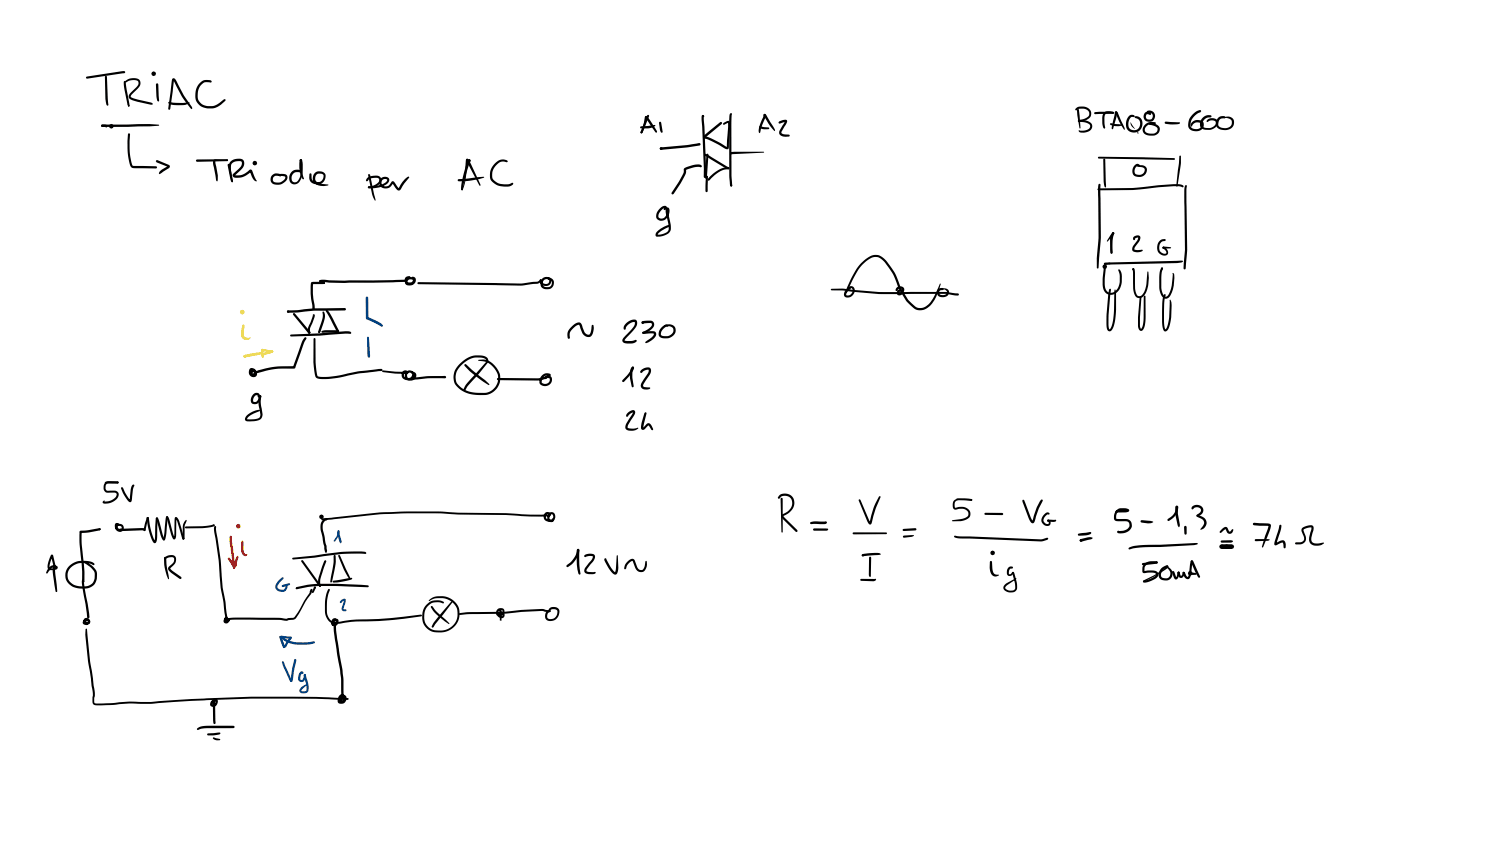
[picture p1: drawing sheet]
<svg xmlns="http://www.w3.org/2000/svg" width="449mm" height="254mm" viewBox="0 0 449 254" stroke-linecap="round" stroke-linejoin="round" font-family="sans-serif">
<g fill="#000">
<path d="M25.9 23.1l10.7-1.8h.6l.4 .3-.4 .4-11.1 1.6-.2-.1zM30.4 37.5l14.4-.3 3 .3-3 .4-14.1 .2-.3-.1zM30.4 37.5l1.2-.1a.42 .42 0 0 1 .5 .1 .42 .42 0 0 1-.1 .6l-.2 .2-.1-.6v.3l-1 .1-.3-.1zM31.6 22.8l.2-.1 .3 .3 .4 8.4-.3 .3-.3-.5-.3-1.6zM37.6 24.3l.5-.4a2.94 2.94 0 0 1 3.9 .3 2.19 2.19 0 0 1-1 2.7l-1.5 1.5-.2 .7 2 .8 4.1 .9 .5 .4-.7 .2-5.9-1.5a1.09 1.09 0 0 1-.7-.9 1.09 1.09 0 0 1 .5-1.1l1.5-1.4a1.77 1.77 0 0 0 .9-1.9l-.1-.2a2.99 2.99 0 0 0-3 0l-.7 .4-.2-.2zM37.2 24.4l.2-.1 .3 .3 1.1 6.5 .1 .7-.3 .2-.4-.7-.9-4.6zM38.5 31.1l.3 .6-.2 .3-.2-.2zM38.6 31.5l.3 .3-.2 .2-.3-.2zM46.9 25.1l.2-.1 .4 .3 .2 4.9-.2 .3-.3-.3-.3-1.2zM51.8 23.6l.5-.1 .5 .6 2.3 4.4 2.4 3.5 .2 .5-.2 .2-3-3.9-2.5-4.7 .2-.1-1.1 8.7-.3 .2-.3-.1 1-8.6zM50.5 30.6l3.8 .3 2.5-.2v.3a9.8 9.8 0 0 1-5 .5l-1.1-.4zM59.9 24.9a2.98 2.98 0 0 1 3.4-.8l.1 .6h-.4a3.2 3.2 0 0 0-3.7 3.8 3.1 3.1 0 0 0 3.1 3.3l2-.1 2.8-1.9h.4v.5l-1.3 1.1a4.9 4.9 0 0 1-3.9 1.1 4 4 0 0 1-3.6-5.5l.4-1.1z"/>
<path d="M193.5 34.9l.3-.1 .3 .3-.9 3.4-.5 1.4-.3 .1-.3-.4 .9-2.1zM192.1 38l4.3-.5 .2 .1-.8 .6-1.5 .3h-2l-.2-.1zM192.2 39.5l.3-.1 .1 .5h-.4zM193.5 34.9a.67 .67 0 0 1 1 .5l2.4 3.7 .1 .6-.4-.1-3.1-4.2zM194.1 34.6l.3-.2 .3 .5-2 4.9-.3 .2-.2-.5zM197.8 36.6l.2-.1 .3 .3 .5 2.7-.3 .3-.5-.9zM210.6 34.6l.4-.1 .2 .5h-.6zM210.6 34.6l.2-.1 .4 .3 .6 15.8-.1 2.5-.3 .3-.3-.3-.7-17.2zM219 34.1l.3-.2 .3 .3-.2 2.8v15.8l.2 2.8-.3 .3-.3-.4-.3-2.7v-16.7zM227.8 37.9l2.7 .3 .3 .3-.3 .2a3.5 3.5 0 0 1-2.8-.6zM229.1 34.2h.5l.1 .3-.5 1.1-.3-.2zM229.1 34.2a.59 .59 0 0 1 .9 .5l2.4 4-.1 .6-1.9-2.3-1.3-2.3z"/>
<path d="M229 35.1l.3-.2 .3 .4-1.8 4.6a2.74 2.74 0 0 1 .2-2.8zM233.7 36.4l1.4-.4a.68 .68 0 0 1 1 .1 .68 .68 0 0 1-.2 1l-1.5 2.5a.6 .6 0 0 0 .7 .7l1.5 .1 .3 .3-.3 .3h-1.6a1.25 1.25 0 0 1-1.2-1.8l1.7-2.8 .2 .2-1.9 .5-.3-.4zM38.5 40l.4 .1 .1 .2-.1 4.1a9.9 9.9 0 0 0 .9 5.3l7 .2 .3 .3-.3 .3-6.6-.1a1.28 1.28 0 0 1-1.3-1.3l-.6-4zM46.8 48.1l.4-.1 3.4 1.4a.68 .68 0 0 1 .3 .8 .68 .68 0 0 1-.7 .5l-1.7 1.2a.39 .39 0 0 1-.4 .2 .39 .39 0 0 1-.4-.3l.7-.8 1.9-1.2 .1 .2-3.4-1.3-.3-.3zM58.9 47.9l9.2-.1 .3 .2-.3 .3-9 .2-.2-.1zM64.1 48l.5-.2h3.7l.1 .2-.3 .3h-3.5l.1 1.2a10.4 10.4 0 0 1 .6 4.6l-.2 .3-.3-.4-.9-4.8zM68.4 49.2l.2-.1 .4 .3 .9 4.8-.2 .4-.3-.1-.3-.7zM69.2 48.5a2.67 2.67 0 0 1 4-.1 2.87 2.87 0 0 1-1.6 3.2l-1.2 1.1 .4-.1a5.3 5.3 0 0 0 4.3-1.8l.6 .4 1.3 3-.1 .2-.7-.3-.4-.6-.8-2h.3a5.3 5.3 0 0 1-5.1 1.7l-.4-.4v-.5l1.4-1.3a2.28 2.28 0 0 0 1.3-2.4l-.1-.1a2.14 2.14 0 0 0-3.1 2l.6 3.9-.3 .3-.2-.2-.6-2.9a3 3 0 0 1 .4-3.1zM81.6 52.5a1.87 1.87 0 0 1 2.8 .1l-.3 .3-.4-.1a1.23 1.23 0 0 0-1.3 0 1.23 1.23 0 0 0-.5 1.3l.1 .3a2.36 2.36 0 0 0 2.1 .3l1.2-.9 .3-.7-.2-.2-1.9-.2v-.3l.2-.2a2.47 2.47 0 0 1 2.3 .3 1.45 1.45 0 0 1-.6 2.1 3.4 3.4 0 0 1-3.5 .6l-.3-.2a1.72 1.72 0 0 1 0-2.5zM90 47.8l.3-.1 .3 .3 .2 2.5a4.6 4.6 0 0 1-1.9 4.7h-1.1a2.37 2.37 0 0 1-.7-3.2 2.37 2.37 0 0 1 3.3-.8v.5l-.7-.1a1.69 1.69 0 0 0-2.1 .9 1.69 1.69 0 0 0 .6 2.2 1.19 1.19 0 0 0 1.3-.7l.5-1 .2-1.5zM90 47.9l.5-.1 .1 .4a9.2 9.2 0 0 0 .6 5.3l-.2 .3-.2-.1a7.8 7.8 0 0 1-.9-5.8zM92.9 52h.5l.1 1.3a1.79 1.79 0 0 0 2.2 1.3 1.79 1.79 0 0 0 1.2-2.3l-.5-.2a1.43 1.43 0 0 0-1.7 .6 1.43 1.43 0 0 0 .2 1.7v.1a4.7 4.7 0 0 0 3.5 .8l.1 .2a4.2 4.2 0 0 1-4-.5 2.06 2.06 0 0 1 0-3.2 2.06 2.06 0 0 1 3.2 .9 2.49 2.49 0 0 1-2.2 2.6 2.49 2.49 0 0 1-2.7-2z"/>
<path d="M110.2 53.3a3.1 3.1 0 0 1 4 0v.1a1.94 1.94 0 0 1-1.4 2.6l-1.3 .4h-1.1a.52 .52 0 0 1 .2-.6 .52 .52 0 0 1 .6 0 2.45 2.45 0 0 0 2.6-1.9l-.2-.4a3.1 3.1 0 0 0-2.9 .2l-.4 .5-.4 .1-.1-.3zM110.4 55.9h.2a7.2 7.2 0 0 0 5.3-1.4l.2-.7-.7-.1-.6 .2a1.23 1.23 0 0 0-.1 1.7 1.23 1.23 0 0 0 1.7 .2l1.1-1.3 .4-.2 1.7 2.2a9 9 0 0 1 2.9-3.6l.2 .3-1.4 1.8-1 1.7a.71 .71 0 0 1-1.3 .2l-1.3-1.9 .3-.1-.9 1.1a1.91 1.91 0 0 1-2.6 .2 1.91 1.91 0 0 1-.3-2.6 1.34 1.34 0 0 1 1.6-.7 1.34 1.34 0 0 1 .9 1.4 4.4 4.4 0 0 1-4 2.1l-2.1 .1-.3-.3zM110.5 52.2l.5 .2 1.7 7.6-.2 .2-.9-2zM137.4 53.8l6.1-.7h1.7l-1.6 .6-3.9 .6-2.1 .1-.2-.1zM139.9 47.7l.2-.1 .4 .4-.6 3.5a10.8 10.8 0 0 1-1.3 5.5l-.2-.2 .5-1 .4-1.8zM138.4 56.6h.3l.1 .4h-.4zM140.5 47.9l.2-.1 .4 .4-.3 .9-.3 .2-.3-.3zM139.9 47.7a.71 .71 0 0 1 .9 .7l3.3 6.9-.1 .5-4.2-7.6zM140.4 47.9h.6l.1 .4a38.2 38.2 0 0 0-2.2 8.4l-.3 .4-.3-.3a23 23 0 0 1 2.1-8.8zM148.6 48.9l1.5-1a2.34 2.34 0 0 1 2.2 .5l-.3 .3-.7-.2a3.8 3.8 0 0 0-3.6 3 2.64 2.64 0 0 0 2.1 3.6 4.6 4.6 0 0 0 3.3-.1l.8-.1a1.41 1.41 0 0 1-1.6 1.1 5.3 5.3 0 0 1-4.7-1.6 4.3 4.3 0 0 1 1-5.5zM198 44.3l8.1-.8 3.7-.6 .3 .4-.3 .3-3.7 .6-7.1 .7-1-.1zM205.2 50.5a9.1 9.1 0 0 1 4.8-1.1l.5 .4-.4 .4a5.4 5.4 0 0 0-3.9 .6l-.5 .2 .1-.2-.2 1.5-1.6 2.9-1.9 3h-.6v-.4l3.5-5.8z"/>
<path d="M211 41.1l.4-.2a21 21 0 0 1 6.5 3.1l.3 .1-.2 .2 .3-7.7 .2 .2-1.3 .6-.4-.2 .5-.5 1.2-.5 .4 .3 .1 .7-.4 6.6a.76 .76 0 0 1-.4 .9 .76 .76 0 0 1-.9-.2l-.8-.5a16 16 0 0 0-5.1-2.4l-.5-.1zM211.3 40.5l4.7-3.9 .5 .1v.5l-5.2 4.2a.49 .49 0 0 1-.3-.4 .49 .49 0 0 1 .3-.5zM211.1 40.8l.5 .2v.3l-.6-.1zM211.3 46.2h.4v.5l-.5-.1zM211.3 46.2l1.1 .2 6.2 3.8 .1 .5-1-.2-6.3-3.8h.2l-.4-.1zM211.1 40.9h.5v.4l-.3 .1-.3-.3zM211.8 52.9l.3-.2 .3 .3-.1 4.3-.4 .3-.3-.3zM212 46.2h.4l.1 .2-.5 6.9-.3 .3-.3-.3v-.6zM212.9 52.9l1-.8a7.1 7.1 0 0 1 4.5-1.9l.4 .3-.4 .3a6 6 0 0 0-4.1 1.8l-1.6 1.5h-.4v-.5zM218.1 50.4l.3-.3 .3 .4-.3 .3zM219.1 55.5l.3-.2 .2 .5h-.5zM219.1 45.8l.3-.2 .3 .4-.3 .3z"/>
<path d="M219.2 45.7h.5v.5l-.5-.1zM219.3 45.6h9.9l-9.8 .7-.3-.4zM197.9 62.5a1.27 1.27 0 0 1 2.1-.4l-.7 .9a.57 .57 0 0 1 0-.9l.1 .3a2.53 2.53 0 0 0-1.8 2.9l.8 .3a2.23 2.23 0 0 0 1.7-2.8h.3v1.1l.7 3.2a2.69 2.69 0 0 1-2.3 3.7l-1.7 .2a.84 .84 0 0 1-.5-.8 .84 .84 0 0 1 .5-.7l1.1-.9 1.9-1 .8-.1-.1 .5a8.5 8.5 0 0 0-3.5 2.2l-.1 .3-.1-.1a3.8 3.8 0 0 0 3.3-1.2l.1-1.8-.8-4.3a.65 .65 0 0 1 .6-.9 .65 .65 0 0 1 .5 1 2.48 2.48 0 0 1-.9 2.4 2.48 2.48 0 0 1-2.6 .3 2.23 2.23 0 0 1 .6-3.4zM86.3 93.1l8-.6 9.1-.1 .4 .3-.4 .4-9.3 .1-6.5 .6-1.4-.1zM86.2 93.2h.5l.1 .5h-.6zM88 94h.4l4.2 5 .4 .5v.5l-.6-.1-4.5-5.5zM93.9 94.3a.37 .37 0 0 1 .5 0 .37 .37 0 0 1 0 .5l-1.4 3.6v.9a.44 .44 0 0 1-.2 .8l-.4-.3a3.2 3.2 0 0 1 .5-2.6l.9-2.7 .2 .2zM92.6 99.5h.4v.5h-.5zM95.9 99.1l.2 .1-.3 .6-.3-.2zM95.7 99.3l.3 .3-.2 .3-.3-.3zM95.8 84.1l1-.2 6.5 .3 18.1-.3 .7 .4-.3 .3-18.5 .3-7.3-.2-.3-.4zM95.8 84.1h.5v.5l-.5-.1z"/>
<path d="M97 84.7h.4v.4l-.4-.1zM93.4 84.7l3.6-.2 .5 .4-.5 .3h-3.3l.2-.2v3.2l.5 4.4-.3 .4-.4-.4-.5-4.3zM96.8 93.5v-.1a1.38 1.38 0 0 1 .7 1.6l-1.3 4.3-.4 .6-.3-.5 1.2-3.9zM97.8 93h.5l.7 1 2.7 5.2-.1 .4-.5-.1-3.4-6.2zM96.5 99.3l1-.3h3.9l.3 .4-.4 .3-4.6 .1-.2-.1zM121.7 83.2l.5-.3h.8v.4l-.8 .3-.2 .3v.5l.6 .3a.93 .93 0 0 0 1.1-.4v-.4h-1l-.5 .6 .1 .4a1.39 1.39 0 0 0 1.7-.5v-.1a.45 .45 0 0 0 .1-.5 .45 .45 0 0 0-.4-.2l-.2-.3a.86 .86 0 0 1 1.1 0 .86 .86 0 0 1 .1 1.2l-.1 .2a1.88 1.88 0 0 1-3 .3l-.1-.4a1.5 1.5 0 0 1 1.2-1.4 1.5 1.5 0 0 1 1.7 .9l-.1 .3a1.53 1.53 0 0 1-1.7 .9 1.53 1.53 0 0 1-1.2-1.6zM125.3 84.7l31 .3 4.9-.5 1-.8a.74 .74 0 0 1 .1 .8 .74 .74 0 0 1-.7 .4l-5.4 .8-30.7-.5-.3-.3zM162 83.8l.5 .1 .2 .8a1.08 1.08 0 0 0 1.3 .5 1.08 1.08 0 0 0 .7-1.2l-.7-.3a1.15 1.15 0 0 0-1.2 1.1l.1 .8 .3 .3 1.6 .1a1.17 1.17 0 0 0 .7-1.1 1.17 1.17 0 0 0-.9-1.1l-1-.4a1.78 1.78 0 0 1 2.5 1 1.78 1.78 0 0 1-1.5 2.3h-1a1.8 1.8 0 0 1-1.5-1.3 1.8 1.8 0 0 1 .6-1.9 1.44 1.44 0 0 1 2.1-.2 1.44 1.44 0 0 1 .1 2.1 1.95 1.95 0 0 1-2.9-.6zM87.1 100.4l16.7-1.1a1.42 1.42 0 0 1 1.6 .5l-.3 .3-1.5-.1-7.7 .7-8.6 .2-.2-.1zM94.1 101.4h.2l.3 .3 .1 7.1 .6 4a18.4 18.4 0 0 0 8.9-.8l3.4-.7 6-.6 .8-.1 .3 .3-.3 .4-6.5 .7-3.5 .6a17.3 17.3 0 0 1-9.4 .8l-.6-1.1-.4-3.5zM114.7 111.1l7.4 .5-.3 .3-.4-.1-.2 .3a1 1 0 0 0 .3 1.1 1 1 0 0 0 1.1 .1l.6-.1 .3-.5a.54 .54 0 0 0-.3-.9l-.8 .1-.3 .8a1.09 1.09 0 0 0 1.9 .5l.2-.8-.8-.5 .2-.4a1.34 1.34 0 0 1 1.3 1.5 1.34 1.34 0 0 1-1.6 1.1 1.52 1.52 0 0 1-1.9-.9 1.52 1.52 0 0 1 .9-1.9 1.52 1.52 0 0 1 2 .8 1.9 1.9 0 0 1-1.8 1.9 1.9 1.9 0 0 1-2-1.7 .97 .97 0 0 1 .8-1.2 .97 .97 0 0 1 1.1 1l-4-.1-3.6-.4zM123.4 113.4l5.1-.6 5-.1 .3 .4-.3 .4-5.3-.1-4.7 .6-.3-.3z"/>
<path d="M146.1 108.2l.4-.1v.4l-3.1 3.9-3.1 3.3-.7 1.4-.5 .1-.1-.4a13.8 13.8 0 0 1 3.8-4.9zM139.4 109.3h.4l5 4.2a3.9 3.9 0 0 1 2 1.8l-.3 .1-1.4-.8-3.4-2.6-2.3-2.3zM137.8 109.3a6.6 6.6 0 0 1 8.4-2l.2 .7-.2 .3-.3-.2a1.3 1.3 0 0 0-1.5-.8 7.2 7.2 0 0 0-7.7 5.5 4 4 0 0 0 2.9 4.2 11.2 11.2 0 0 0 7.5 .3l1-.7a4.7 4.7 0 0 0-1.2-7.4l-1.2-.7-2.2-.3v-.3a5.8 5.8 0 0 1 6.5 4.8 5.1 5.1 0 0 1-2.4 5.1l-.2 .1a9.3 9.3 0 0 1-11.1-3.1 5.2 5.2 0 0 1 1.5-5.5zM149.1 113.4l12.2 .1 1.9-.5 1.4-.7v.4a1.6 1.6 0 0 0-1.6 .5 1.6 1.6 0 0 0-.3 1.7 1.27 1.27 0 0 0 1.6 .1 1.27 1.27 0 0 0 .4-1.6h-.6l-.5 .3a.61 .61 0 0 1-.2-.6 .61 .61 0 0 1 .6-.4 1.42 1.42 0 0 1 1.6 1 1.42 1.42 0 0 1-.9 1.7 1.69 1.69 0 0 1-1.9 .4 1.69 1.69 0 0 1-1-1.8 2.13 2.13 0 0 1 3.4-1.7 1.85 1.85 0 0 1-1.8 1.4l-2.1 .4-11.9-.1-.4-.3zM171.4 98a2.31 2.31 0 0 1 2.8-1.1l1.1 2.7a.95 .95 0 0 0 .9 .8 .95 .95 0 0 0 1-.7l.3-2 .3-.3a3 3 0 0 1-.3 3.1 1.74 1.74 0 0 1-2.8-.6l-1-2.5a4 4 0 0 0-2.8 3.2l.1 .7-.4 .3a2.42 2.42 0 0 1 .4-3.1z"/>
<circle cx="90.2" cy="48.1" r=".35"/>
<circle cx="140.7" cy="48.2" r=".4"/>
<circle cx="198.3" cy="44.6" r=".36"/>
<circle cx="198.3" cy="44.6" r=".4"/>
<circle cx="219.3" cy="55.6" r=".29"/>
<circle cx="86.4" cy="93.4" r=".32"/>
<circle cx="97.2" cy="84.9" r=".26"/>
<circle cx="101.4" cy="99.4" r=".35"/>
</g>
<g fill="#000">
<path d="M33.4 37.6v.3z" fill-rule="evenodd"/>
<path d="M45.7 21.9h.5l-.3 .6-.3-.4z" fill-rule="evenodd"/>
<path d="M45.7 21.9h.5v.5l-.5-.1z" fill-rule="evenodd"/>
<path d="M76.1 48.9l.4-.4 .3 .4-.4 .4z" fill-rule="evenodd"/>
<circle cx="33.4" cy="37.9" r=".71"/>
<circle cx="46.1" cy="22.2" r=".37"/>
<circle cx="46.1" cy="22.1" r=".71"/>
<circle cx="76.4" cy="48.9" r=".41"/>
<circle cx="76.4" cy="48.9" r=".71"/>
</g>
<g fill="#004080">
<path d="M109.9 95.1h.4l3.2 1.4a1.61 1.61 0 0 1 1.3 1.4l-.3 .1-4.5-2.3-.3-.3z"/>
<path d="M109.8 89l.3-.1 .3 .4 .1 6.1-.4 .4-.4-.4z"/>
<path d="M110.2 101.1l.2-.1 .3 .2 .2 6a.54 .54 0 0 1-.7-.6z"/>
</g>
<g fill="#000">
<path d="M76 118.2a1.07 1.07 0 0 1 1.1-.4 1.07 1.07 0 0 1 .8 .8l-.1 .6h-.2l-.5-.7a1.35 1.35 0 0 0-1 2 1.37 1.37 0 0 0 1.6-1.6l.3-.4 .3 .2v.7a1.76 1.76 0 0 1-1 1.6 1.76 1.76 0 0 1-1.9-.3 2.33 2.33 0 0 1 .6-2.5zM77.7 118.7l.3-.2 .4 .3-.2 2.1 .6 3.3a1.74 1.74 0 0 1-1.4 1.9l-3.1 .3a.83 .83 0 0 1-.9-.7 .83 .83 0 0 1 .4-.9 6.4 6.4 0 0 1 3.8-1.9l.3 .1-.2 .4a5.5 5.5 0 0 0-3.5 2.1l-.1 .2h.2h1.9l1.3-.3 .4-.3 .2-.8-.6-3.7zM74.9 110.6a1.14 1.14 0 0 1 1.9 .5 1.14 1.14 0 0 1-1.2 1.5 .89 .89 0 0 1-.3-1.2 .89 .89 0 0 1 1.2-.3l.5 .2 .4-.2a30.2 30.2 0 0 1 10.8-1.3l-.3 .2 2.1-6a5.2 5.2 0 0 1 1.6-2.9l.3 .4-.7 1.4-2.6 7.4-.3 .2a27.4 27.4 0 0 0-10.7 1.3l-.9 .1-.7-.3-.2 .4 .3-.1v-.5l-.6-.3-.1 .7 .2 .5h.8v-.8l-.2-.4 .3-.2a1.22 1.22 0 0 1-.1 2.2 1.22 1.22 0 0 1-1.8-1.2z"/>
<circle cx="78" cy="118.8" r=".35"/>
</g>
<g fill="#fd0">
<path d="M79.1 105.9l2.4-.8 .4 .4-.2 .3-2.4 .7-.4-.3z"/>
<path d="M81.3 105.4l.3-.3 .3 .4-.3 .3z"/>
<path d="M78.5 104.9l1-.2 2.2 .4 .2 .3-.3 .4-.6-.1-2.1-.4 .1-.2v1.8l-.2 .3-.3-.3z"/>
<path d="M78.6 106.8h.4v.3l-.4 .1z"/>
<path d="M78.4 104.8l.3-.2 .3 .3v2l-.2 .3-.4-.8z"/>
<path d="M78.5 104.7h.4v.4h-.4z"/>
<path d="M73.2 106.5l3.4-.7 1.8-.2 .1 .1v-1l.4 .1v1.1l-.4 .3-5.1 1-.3-.4z"/>
<path d="M73.1 106.7l.3-.2 .3 .1 .1 .4-.4 .2-.2-.1z"/>
<path d="M73.2 106.6h.5l.1 .6-.7-.1z"/>
<path d="M72.8 97.4l.4 .1 .1 .2-.2 1.9 .1 1.3 .8 .4h1.1a1.52 1.52 0 0 1-1.6 .6 1.52 1.52 0 0 1-1.1-1.4v-1.4z"/>
</g>
<g fill="#fd0">
<path d="M72.4 93.2l.4-.1v.4l-.3 .4-.3-.4z" fill-rule="evenodd"/>
<circle cx="72.6" cy="93.5" r=".41"/>
<circle cx="72.7" cy="93.6" r=".71"/>
</g>
<g fill="#000">
<path d="M322.6 32.6a3 3 0 0 1 4.6 .9 2.21 2.21 0 0 1-1.9 2.7l-1.7 .4-.3-.3 .2-.3a3.1 3.1 0 0 0 3.2-1.7 1.59 1.59 0 0 0-1.9-1.7h-1.2l-.8 .5-.3-.3zM323.4 36.1l.2-.1a5.1 5.1 0 0 1 3.6 .8l.3 .6 .1 .7a1.87 1.87 0 0 1-1.4 1.4 2.93 2.93 0 0 1-2.5 .1l-.2-.5 .2-.1 1.2 .2 1.6-.5 .4-.4 .1-.6a1.61 1.61 0 0 0-1.8-1l-1.6-.1-.3-.3zM323.1 32.7h.2l.3 .2 .5 5.5-.2 .2-.7-4zM323.4 36.1h.4v.4h-.4zM328.3 33.7l1.5-.2h4l.3 .3-.3 .3-5.3 .1h-.2zM333 37l3.5 .3 .2 .2-.2 .2a4.4 4.4 0 0 1-3.6-.5zM333.6 33.6l.5 .1v.3l-.5-.1zM331.2 33.7a2.62 2.62 0 0 1 2.9 .1l-.3 .3-.4-.1a1.34 1.34 0 0 0-2 .5l-.1 2.4 .2 1.4-.3 .3-.2-.2-.3-1-.1-2 .2-.9zM334.7 33.5h.4v.2l-.3 .5-.3-.2zM334.7 33.5h.3l.3 .4 2 4.4v.6l-1.6-2.5-1.1-2.7zM334.5 33.4h.2a2.23 2.23 0 0 1 0 2.4l-.8 2.8-.2 .2-.2-.6zM339.1 36.6l1.4 2.1a2.31 2.31 0 0 1-1.4-2.1z"/>
<path d="M341.2 39.5l.4 .4-.2 .2-.2-.2zM329.2 56.6l10.5-.2 12.3-1.2 2.6 .3a.32 .32 0 0 1 .3 .4 .32 .32 0 0 1-.4 .2l-.9-.2-1.5-.1-12.4 1.2-10.2 .1-.2-.1zM329.4 47.1l13.9 .1 8.9 .2 .3 .3-.3 .3-22.6-.4zM329.6 55.2h.4l.1 .2 .1 15.8-.7 9.1-.2 .2-.3-.2v-2.9l.5-6.2-.1-14.5zM331 47.6l.2-.1 .3 .3 .3 8.3-.2 .1a1.92 1.92 0 0 1-.6-1.8zM340.4 49.5a.73 .73 0 0 1 .8-.4 .73 .73 0 0 1 .6 .7l-.6-.1a1.4 1.4 0 0 0-.9 1.7 1.4 1.4 0 0 0 1.6 1h.3a1.16 1.16 0 0 0 1.1-.9 1.16 1.16 0 0 0-.6-1.3l-1.7-.4 .1-.2 1.5-.1a1.72 1.72 0 0 1 1.5 1.8 1.72 1.72 0 0 1-1.6 1.6 1.92 1.92 0 0 1-2 0 1.92 1.92 0 0 1-.8-1.9l.2-.8zM353.8 46.8l.2-.2 .2 .2v2l-1.2 7.2-.2-.4zM355.4 55.7l.3-.2 .3 .3-.1 5 .2 14.1-.4 5.6-.4 .3-.3-.4 .4-5.5-.2-16.1zM331.1 79l.3-.2 .3 .4-.3 .2zM331.3 78.8l23-.7 .6 .2-.5 .4-1.3 .2-21.7 .5-.3-.3zM331.2 79.7l.5 .1v.2l-.3 3.3a5 5 0 0 0 .8 4.1 2.39 2.39 0 0 0 3.5-2l.2-2.5-.5-1.8 .2-.3a1.42 1.42 0 0 1 .9 1.5v2.2a3.5 3.5 0 0 1-4.3 3.7 3.7 3.7 0 0 1-1.5-4.1zM331.2 78.9l.5 .1-.1-.1 1.2-.2 .3 .3-.3 .3-1.3 .1-.4-.2z"/>
<path d="M333.7 69.7l.2-.1a.71 .71 0 0 1 .1 1.2l-.4 2.6 .1 2.5-.3 .2-.3-.3zM333.1 70.7l.2-.1 .3 .4v5a.69 .69 0 0 1-.6-1zM333.7 69.7h.4v.5h-.4zM333.6 69.7h.5l-.1 .6 .1-.1-2 2.3-.1-.3zM340 71h.1a1.06 1.06 0 0 1 1.1-.5 1.06 1.06 0 0 1 .9 .9l-.3 .9-1.4 1.8-.2 .7 1.2 .2 1.2-.1 .2 .2a2.71 2.71 0 0 1-3 .2l-.2-.5 .1-.7 1.4-2 .3-.9-.9 .3-.1 .4a.51 .51 0 0 1-.5-.3 .51 .51 0 0 1 .1-.6zM348.7 74.2l.3-.3 .3 .4-.3 .3zM348.8 74l2.3 .1 .2 .2-.2 .2-2.1 .1-.3-.3zM347.8 72.3l.8-.5h1v.4l-1 .2a1.94 1.94 0 0 0-.9 2.2 1.94 1.94 0 0 0 1.9 1.5l.3-.3-.1-.4-1.1-1.1 .3-.3 .6 .4a1.4 1.4 0 0 1 .5 2 2.32 2.32 0 0 1-2.6-.7 2.32 2.32 0 0 1-.2-2.7zM187.7 97a2.53 2.53 0 0 1 3.3-.8 2.68 2.68 0 0 1-1.1 3l-2.6 2.9 .8 .2 1.7-.1a.83 .83 0 0 1 1.2 0l-1.1 .7h-2.4a.92 .92 0 0 1-.8-.6 .92 .92 0 0 1 .4-1l2.8-3.2 .5-.9v-.6a2.87 2.87 0 0 0-2.8 2.2h-.4l-.2-.5zM192.6 96.4l.1-.1a3.8 3.8 0 0 1 3.2 .1l.2 .4a2.01 2.01 0 0 1-1.3 2.5l-1.9 .8a.45 .45 0 0 1-.1-.5 .45 .45 0 0 1 .5-.3 3 3 0 0 0 2.3-2l-.4-.4-2.4 .2-.4-.4zM192.7 99.6l3.3-.3a.96 .96 0 0 1 .8 .7 .96 .96 0 0 1-.2 1l-.6 .7-1.5 1-.8 .2-.2-.2 .1-.2a5.6 5.6 0 0 0 2.5-2.1v-.3l-.2-.1-3.1 .1-.2-.3zM198.5 98.1l1.1-.7 .9 .2-.1 .3-.7 .2a1.89 1.89 0 0 0-1.2 2.5 2.62 2.62 0 0 0 3.4-1.1l.1-.2a1.19 1.19 0 0 0-1.2-1.5l-1.5-.3 1.5-.3a1.98 1.98 0 0 1 1.9 1.8 1.98 1.98 0 0 1-1.5 2.2 2.76 2.76 0 0 1-3.6-.6l.1-1.4z"/>
<path d="M249.4 86.6h3.4l10.8 1h20.2l3.5 .4 .3 .3-.1 .2a2.17 2.17 0 0 1-2-.1l-1.7-.3-20.2 .1-10.8-1.1h-3.4l-.2-.3zM258.4 78.8a5.6 5.6 0 0 1 4.8-2.3 6.7 6.7 0 0 1 3.9 3.4l1.6 2.5 1.5 3.9 2.3 3.7a6.4 6.4 0 0 0 2.8 2.3l.8 .1a3.7 3.7 0 0 0 3-1.8l1.2-1.9 1.6-3.6 .3 .1a11.9 11.9 0 0 1-4.1 7.2 3.7 3.7 0 0 1-5.2-1l-1.1-1.1-2.2-3.7a19.3 19.3 0 0 0-4.9-8.7 3.3 3.3 0 0 0-4.8 .4 14.3 14.3 0 0 0-4.3 5.9l-1.8 3.8-.2-.3 .3-1.1 1.2-2.7 1.8-3.2zM254.4 86.1a1.29 1.29 0 0 1 1.8 .2 1.29 1.29 0 0 1-.1 1.8 1.72 1.72 0 0 1-2.9 .5 2.26 2.26 0 0 1 1.6-2.4h.1a.38 .38 0 0 1 .2 .4 .38 .38 0 0 1-.4 .3 1.34 1.34 0 0 0-.8 1.6l.1 .1a1.3 1.3 0 0 0 1.6-.6 1.3 1.3 0 0 0-.3-1.6h-.8zM269 86.2a1.31 1.31 0 0 1 2 0 1.31 1.31 0 0 1-.3 2l-.3 .2a.91 .91 0 0 1-1.2-.2 .91 .91 0 0 1 .2-1.3 .91 .91 0 0 1 1.2 .2l-.1 .3-.7 .1-.1 .4 .6-.3 .3-.8-.9-.2-.8 .7-.3-.3zM281.4 86.7l.7-.3 .9 .1v.4l-1 .2-.3 .6 .3 .6 .9 .2 .9-.3 .3-.7-.4-.5-.7-.4a1.3 1.3 0 0 1 1.7 1.1 1.3 1.3 0 0 1-1.5 1.4 1.51 1.51 0 0 1-1.9-.5 1.51 1.51 0 0 1 .1-1.9zM332.7 86.8l.3-.2 .3 .3-.8 7.4a8.8 8.8 0 0 0 .2 4.4l.2 .1a4.9 4.9 0 0 0 1.1-3.5l.2-7.7 .3-.8 .3 .8v5.2a11.2 11.2 0 0 1-1.4 6.3 .86 .86 0 0 1-1 .1 .86 .86 0 0 1-.4-.9l-.1-4zM339.7 80.5h.3l.2 .2-.4 .4-.2-.2zM339.8 80.5l.2-.1 .3 .3 .1 1.4a16.2 16.2 0 0 0 .3 5.5l.5 1 .6 .2a1.78 1.78 0 0 0 1.5-1.5l.5-1.6 .5-4.3a10.3 10.3 0 0 1-.6 6.4 1.87 1.87 0 0 1-3.1 1.1l-.5-1.2a17.4 17.4 0 0 1-.2-5.6zM341.9 89l.5 .2-.5 6.2v2.5l.4 .7 .4-.8 .3-1.4 .1-7.5 .2-.3 .3 .3v6.7a4 4 0 0 1-1.1 3.6 1.17 1.17 0 0 1-1.2-1.5l.1-2.6zM348.3 80.3h.4l.1 .4-.4 .1zM348.3 80.4l.3-.2 .3 .3-.5 1.9-.1 3.7a2.67 2.67 0 0 0 1.4 2.9l.5-.3a5.8 5.8 0 0 0 1.3-3.1l.3-3.8 .4 .7a10.7 10.7 0 0 1-1 5.9 1.54 1.54 0 0 1-1.7 1.2 1.54 1.54 0 0 1-1.4-1.5l-.4-1.7v-3.1l.2-1.9zM349.1 88.4l.3-.2 .2 .3a33.1 33.1 0 0 0-.2 9.8l.2 .5a4.4 4.4 0 0 0 1.1-3.3l.3-5.6 .3 .5 .1 1.2-.1 3.5a5.7 5.7 0 0 1-1.4 4.2l-.6 .1-.4-.6a33.1 33.1 0 0 1-.1-9.5z"/>
<path d="M189.6 110.1l.5-.1 .1 .3-.6 1.3-2.4 2.9h-.5v-.5l1.9-2zM189.6 110h.4l.1 .6h-.5zM189.5 110.1l.3-.2 .4 .4-.5 1.2v1.9l.4 2.5-.3 .3-.3-.3-.6-3 .1-1.9zM192.3 111a1.85 1.85 0 0 1 2.9-.3l-.1 1.4-2.2 3.6 .3 .4 1.6 .1 .3 .2-.8 .4-1.3-.1a1.2 1.2 0 0 1-.6-1.9l2-2.9 .2-.7-.1-.3-.8 .1-1.4 .9-.3-.4zM188.2 123.9a1.48 1.48 0 0 1 2.3-.6l-.1 1-2 3.1-.1 .8 1.5 .3 1.5-.3 .1 .3a3.3 3.3 0 0 1-3.5 .4 1.31 1.31 0 0 1-.1-1.8l2.1-3.4-.9 .4-.9 .9a.71 .71 0 0 1 .1-1.1zM193.3 123.8l.3-.2 .3 .3-1 4.4 1.1-1.2 .6-.2 .7 .5 .6 1.3-.3 .3-.2-.1-.9-1.3-.9 .9a.77 .77 0 0 1-1.1 .3 .77 .77 0 0 1-.2-1.1zM31.6 144.5l.8-.2 2.9 .1 .3 .3-.3 .3h-3.6l-.3-.2zM35.1 144.5h.4v.4h-.4zM31.6 144.8l1-.4 2.9 .1v.4l-.2 .1h-3l-.6 .7v.9l.3 .5h2.5l.6 .3a1.48 1.48 0 0 1-.3 2.5 4.5 4.5 0 0 1-3.7 1.1 .42 .42 0 0 1-.3-.6 .42 .42 0 0 1 .6-.2l-.1 .4v-.2a4.1 4.1 0 0 0 3.5-1.5l.2-.7-.3-.4h-2a1.35 1.35 0 0 1-1.6-1.6l.1-.9zM34.6 157l.4-.2 .6 .2 .1 .5h-.6a.88 .88 0 0 0 .2 1.2 .88 .88 0 0 0 1.2-.1l-.2-.8h-.9l-.1 .6 1 .2-.1 .3-.1-.3a.39 .39 0 0 1 .6 .3 .39 .39 0 0 1-.6 .4 1.18 1.18 0 0 1-1.4-1.5 1.18 1.18 0 0 1 2-.5l.4 .8a1.37 1.37 0 0 1-1.5 1.4 1.37 1.37 0 0 1-1.2-1.7zM36.6 158.7h.5v.4h-.4zM36.7 158.6l6.2-.2 .6 .1 .2 .5-.4 .3-.3-.4 .2 .3h-6.3l-.4-.3z"/>
<path d="M36.4 146.2l.5 .1 .9 1.8 1.3 1.9-.3 .1 .6-4 .4-.7h.4l-.7 4.6a.68 .68 0 0 1-.6 .6 .68 .68 0 0 1-.7-.7l-1.4-2.1-.5-1.4zM44 155.2l.3-.2 .3 .4-.9 3.7-.4 .2-.3-.4zM44.1 155.1l.3-.1 .2 .4-.1 .2-.3 .1-.2-.3zM44.1 155.1l.5 .1a22 22 0 0 0 1.7 6.7l.2 .4h-.2l.2-1.2 .2-5.5 .4-.4 .3 .3-.4 6.6a.65 .65 0 0 1-.6 .8 .65 .65 0 0 1-.7-.7l-1.3-3.9zM46.9 155.3h.4l.3 .6 1.2 4.4 .7 1.4-.3 .4-.5-.4-.5-1zM50 154.8l.4 .3-.2 .3-.4-.3zM49.9 154.9a.79 .79 0 0 1 .9 1l1.6 5.3h-.3l.3-5.7a.51 .51 0 0 1 .6-.5 .51 .51 0 0 1 .4 .6l1.9 5.9-.3 .3-.3-.3-1.5-5.1-.5-.8 .3-.1-.2 5.4a.59 .59 0 0 1-.4 .8 .59 .59 0 0 1-.7-.6zM55.5 158l6-.3 2.6-.5 .4 .3-.3 .4-3.6 .5-4.8 .1-.3-.1zM64.3 157.8h.5v.2l.1 1.5 1.3 8.5 .6 8.2 .8 4.2 .5 4.4-.4 1.3-.2 .1a.76 .76 0 0 1 0-1.2l-.5-4.5-.8-4.3-.6-8.2-1.4-9.1zM96.6 155.5l17.4-1.8 7.4-.3h10.6l5.4 .3 14.4 .2 7.3 .4h5.6l-.7-.1-.3 .6a.9 .9 0 0 0 1.1 1l.7-.1 .4-.5-.1-.8-.5-.1-.4 .4-.1 .8 .6 .4 .4-.4a.47 .47 0 0 1 .4 .4 .47 .47 0 0 1-.3 .5l-.8 .2-.7-.5-.3-.7 .3-1.1a1.2 1.2 0 0 1 1.7-.6 1.2 1.2 0 0 1 .4 1.8l-.2 .3a1.88 1.88 0 0 1-2.8 .2 1.32 1.32 0 0 1-.3-1.8 1.32 1.32 0 0 1 1.8-.3 .55 .55 0 0 1 .2 .6 .55 .55 0 0 1-.5 .4h-5.6l-7.3-.5-14.4-.1a202.1 202.1 0 0 0-22.2-.1l-18.6 1.8-.2-.2zM97.7 155.5h.4l.1 .3-.5 .2zM96.9 155.9l.4-.3a.48 .48 0 0 1 .6-.2 .48 .48 0 0 1 .3 .5l-.3 .1a2.35 2.35 0 0 0-1 3.3l1.1 5.2a.87 .87 0 0 1-.2 1.3l-.5-.9-.9-5a3.7 3.7 0 0 1 .5-4z"/>
<path d="M233.8 148.5a2.92 2.92 0 0 1 4 .7 2.92 2.92 0 0 1-.5 4l-.9 .8-1.4 .8 4.2 4.2-.1 .5-.2 .1-4-3.9-.5-.8 .2-.6a3.5 3.5 0 0 0 2.7-4.7 2.32 2.32 0 0 0-3.1-.5l-.3 .4h-.5l-.1-.3zM234.2 149.4l.3-.1 .3 .3v10l-.2 .2-.2-.2zM243.1 156.6l1.2-.2 3.4-.1 .4 .4-.3 .4-.5 .1h-4l-.2-.1zM244 158.6l3.9-.1 .5 .3-.5 .4-3.7-.1-.3-.3zM255.8 159.7h10l.2 .2-.2 .3h-9.8h-.2zM257.6 149.8l.5 .1 3 6.8h-.3l.1-.3a21.6 21.6 0 0 1 2.7-7.5l.4-.1 .1 .3a30.2 30.2 0 0 0-2.5 7.4 .63 .63 0 0 1-.6 .8 .63 .63 0 0 1-.7-.6l-2.7-6.6zM270.8 158.7l3.8-.3 .3 .3-.3 .4-3.5 .1h-.3zM286.9 149.5l4.5 .1 .2 .3-.3 .3-4.2-.2-.3-.2zM286.2 150.1l1.1-.5h2.8l1.3 .1 .2 .2-.3 .3a9.4 9.4 0 0 0-4.2-.1l-.3 .1a1.84 1.84 0 0 0-.3 2l.1 .1a3.9 3.9 0 0 1 3.7 .3 1.81 1.81 0 0 1 .8 1.7 1.81 1.81 0 0 1-1.2 1.5 7.2 7.2 0 0 1-4.2 .5l-.2-.1 .2-.2 3.9-.8a1.16 1.16 0 0 0 .9-1.4l-.1-.3a2.16 2.16 0 0 0-2-.9l-1.3 .1a1.02 1.02 0 0 1-1.1-.2 1.02 1.02 0 0 1-.2-1.1zM295.4 153.9l5.2-.1 .3 .3-.3 .4-5-.1-.3-.3zM49.9 154.9l.2-.1 .3 .3-.6 5.6a1.37 1.37 0 0 1-.6 1.4l-.4-.4 .3-.3-.1 .1zM49.3 167.1l.7-.3a1.81 1.81 0 0 1 2.8 .5 3 3 0 0 1-1.7 3.1l.7 .9 2.5 1.7 .1 .5h-.6l-3.1-2.3a.84 .84 0 0 1 0-1.3 2.29 2.29 0 0 0 1.5-2.4l-.3-.3-.6-.1-1.8 .6-.3-.3z"/>
<path d="M49.3 167.1l.2-.1 .4 .3 .1 2.4 .7 3.7-.1 .3-.6-1.1-.6-2.4zM55.7 156l.3 .1-.6 1.5v3.8l-.4 .4-.3-.3 .2-3.8zM54.9 161.2l.4 .3-.2 .3-.4-.3zM87.7 167.3l14.7-1.8 6.1-.1 1.2 .1 .2 .3-.3 .3h-7.1l-8.1 1.1-6.5 .6-.2-.1zM88.9 176.1l3.3-.7 3.9-.3 12.3 .3 1.9 .1 .3 .3-.3 .3-14.9-.3-3.1 .2-3.3 .7-.3-.3zM88.9 176.1l.4-.1 .3 .3-.6 .4-.3-.3zM90.4 168l.5 .1 5.3 7.3v.5l-.6-.2-5.2-7.3zM94.3 175.9l.4 .1-.1 .4-.5-.1zM94.2 176.1l.3-.2 .2 .4-.9 1.6-.3-.4zM97.3 168.2l.3-.2 .3 .4-1.5 4.2a3.5 3.5 0 0 0-.1 3l-.3 .4-.5-.6-.1-1.6zM95.8 175.4h.4v.5h-.4zM98.4 176.8l.3-.2 .2 .4a13.9 13.9 0 0 0-.6 7.7 2.71 2.71 0 0 0 3.6 1.7l4.5-.6 10.5-.4 9.3-1.1 .4 .3-.3 .3-8.5 1-11.3 .5-3 .3a5.5 5.5 0 0 1-4.5-.1 4.5 4.5 0 0 1-1.5-3.3v-3.5z"/>
<path d="M99.8 174.2l5-.9h.6l.3 .2-.8 .4-3.6 .7-1.3 .1-.2-.1zM100.2 166.5l.2-.1 .3 .3a24.7 24.7 0 0 1-1.1 7.8l-.3 .2-.2-.3 .9-5.2zM101.5 166.5l.5 .1 3.2 6.9-.2 .3-1.9-3-1.6-4zM173.1 164.7a.62 .62 0 0 1 .7 .3 .62 .62 0 0 1-.1 .7 7.5 7.5 0 0 1-2.4 3.7l-.9 .6h-.4v-.5l.9-.7a5.6 5.6 0 0 0 2.1-3.8zM173.2 164.7h.5l.1 .3a27.1 27.1 0 0 0 .3 7l-.3 .3-.3-.2a19.7 19.7 0 0 1-.3-7.4zM175.3 166.5a2.25 2.25 0 0 1 3.2 .3l-.4 1.2-2.1 2.7-.1 .5 .7 .3 2 .1a.59 .59 0 0 1-.8 .6h-1.2a1.14 1.14 0 0 1-1.2-.6 1.14 1.14 0 0 1 .1-1.3l2-2.4 .3-1-.9-.2-1.4 .4-.3-.4zM181.4 167.5h.4l1.1 2.2a3.6 3.6 0 0 0 1.7 1.9l.5-5.1 .2 .2 .1 4.4a.98 .98 0 0 1-.7 1.2 .98 .98 0 0 1-1.2-.6l-2-3.2-.2-.6zM188.2 168.4a1.32 1.32 0 0 1 2.1-.5l.8 2.2a1.11 1.11 0 0 0 1.9 .5l.8-2.4 .2 .2v1.5a1.75 1.75 0 0 1-1.6 1.7 1.75 1.75 0 0 1-1.9-1.3l-.9-2.1-1.3 1.1-.5 1.2-.5 .2 .2-1.3zM258.1 173.7l4.4-.1 .3 .2-.8 .5-3.7-.1-.3-.3zM258.6 166.2a11.3 11.3 0 0 1 5.5-.2l-.1 .4-5.2 .4-.3-.3zM258.6 166.3h.5v.5h-.5zM260.8 167h.4l.1 .2-.1 5.6-.2 .2-.4-.7z"/>
<path d="M270.9 160.7l2.5-.2 .8 .1-.7 .4-2.4 .3-.2-.1zM67.4 185.6l3.2-.4 13.2 .1 2.1 .3 2.1-.4 1.5-1.8 1.7-3.2 1.6-2.3 .3-1.1 .6-.1-.3 1.3-1.8 2.4-2.6 4.6a2.32 2.32 0 0 1-2.4 1l-.7 .2-2.1-.3-13.2-.1-3.1 .4-.3-.3zM135.4 180.4l.3-.2 .2 .1-5.9 7.8-.4 .1-.1-.4 .7-1.3zM129.3 181.8h.5l1.1 1.5 3.9 3.7-.2 .1-1.2-.7-2.4-2.1-1.2-1.2-.6-1zM128.6 180l.2-.1a3.8 3.8 0 0 1 2.5-1.1 5.9 5.9 0 0 1 6.3 3.3l.2 2.3a6 6 0 0 1-4.2 5.1 6 6 0 0 1-6.3-1.9 4.9 4.9 0 0 1 3.4-7.6h.3a2.8 2.8 0 0 1 2.2 .7l-.3 .3-.6-.3a4.1 4.1 0 0 0-5 5.1 4.2 4.2 0 0 0 5.1 3.3 5 5 0 0 0 4.8-4.7 4.7 4.7 0 0 0-4.5-5h-2l-1.9 .9zM137.7 184l2.7-.4 10.9-.1 5.1-.6 6.1-.3 2.5 .4 .2 .2-.3 .3-2.4-.3-6.1 .3-5 .5-10.5 .2-3 .2zM164.9 182.4l.6-.3 .9-.1a1.39 1.39 0 0 1 1.4 1.6 2.41 2.41 0 0 1-1.5 2.4 2.41 2.41 0 0 1-2.7-.6 1.8 1.8 0 0 1 1.1-2.4h.4l.1 .2-.9 .9v1.3a1.89 1.89 0 0 0 2.8-1.1l.1-.9-.2-.4-.5-.3h-.9l-1 .7-.1-.4z"/>
<circle cx="334.9" cy="33.7" r=".29"/>
<circle cx="192.8" cy="96.7" r=".38"/>
<circle cx="339.9" cy="80.7" r=".27"/>
<circle cx="348.6" cy="80.5" r=".3"/>
<circle cx="47.1" cy="155.5" r=".32"/>
<circle cx="291.4" cy="149.9" r=".28"/>
<circle cx="94.5" cy="176.2" r=".29"/>
</g>
<g fill="#000">
<path d="M331.4 79.8l.3 .2-.3 .3-.2-.3z" fill-rule="evenodd"/>
<path d="M331.2 80l.2-.1 .3 .1-.3 .3z" fill-rule="evenodd"/>
<path d="M96.3 154.6l.3 .3-.3 .3-.2-.3z" fill-rule="evenodd"/>
<path d="M96.1 154.7l.2-.1v.6l-.2-.1z" fill-rule="evenodd"/>
<circle cx="331.4" cy="80" r=".71"/>
<circle cx="96.3" cy="154.9" r=".29"/>
<circle cx="96.4" cy="155" r=".71"/>
</g>
<g fill="#004080">
<path d="M84.6 175.5l2-.6 .4 .3-.2 .3-1.9 .5h-.3z"/>
<path d="M84.6 175.5h.4v.5h-.3z"/>
<path d="M83.7 173.9l.9-.7h.4v.4l-1.1 1.1-.7 1.3 .4 .6 1.4 .3 .7-1.1-1.1 .1a.84 .84 0 0 1 1.4-.5 1.58 1.58 0 0 1-.4 1.8 1.58 1.58 0 0 1-2 .1 1.41 1.41 0 0 1-.8-2.2z"/>
<path d="M101.3 159.1h.5v.2l.7 3.2-.3 .5-.4-.5-.5-1.9z"/>
<path d="M101.3 159.1a.57 .57 0 0 1 .6 .4 .57 .57 0 0 1-.2 .7l-.6 1.3-.6 .8-.3 .1-.1-.3 .9-1.5z"/>
<path d="M102.4 179.9a.69 .69 0 0 1 .9-.4 .69 .69 0 0 1 .4 1l-.6 2.1 .8 .4-.2 .3h-.8a.76 .76 0 0 1-.4-1.1l.6-2.2 .2 .1-1.1 .8-.3-.4z"/>
<path d="M84.2 190.8h.5l.1 .4h-.6z"/>
<path d="M84.2 190.8h.5a7.4 7.4 0 0 0 5.8 1.8l3.6-.3 .3 .1v.4a15.1 15.1 0 0 1-6.1 .4 5.7 5.7 0 0 1-4.2-2.2z"/>
<path d="M84.2 190.9l.5-.1v.3l-.5 .1z"/>
<path d="M84 190.8l.6-.1 2.6 .2 .3 .2v.4l-1.9 2.7-.3-.4 .5-1.1 1.1-1.5 .3 .3-2.8-.2 .1-.1 .6 1.7a1.01 1.01 0 0 1 .1 1.4l-1.2-2.9z"/>
<path d="M84.9 193.9h.5v.3l-.4 .1z"/>
<path d="M84 190.8h.4l.1 .2 .9 3.3-.5-.1-.6-1.6a1.97 1.97 0 0 1-.3-1.8z"/>
<path d="M84 190.8h.4v.4h-.5z"/>
<path d="M83.9 190.8h.5l.1 .5-.5-.1z"/>
<path d="M88.3 197.7h.5l.1 .3-1.1 6-.4 .5-.4-.3z"/>
<path d="M84.6 198.3l.5 .2 2.5 5.5v.4l-.4 .1-.3-.4-2-4.3z"/>
<path d="M91.2 202.2a.7 .7 0 0 1 .7 .9l.5 1.5a3.6 3.6 0 0 1-.2 3l-.7 .3h-.9l-.6-.2-.2-.5 .6-1.1 1.7-1 .1 .2-1.8 1.8 .7 .2 .7-.2a2.34 2.34 0 0 0 0-2.2l-.6-2z"/>
<path d="M90 201.5a.46 .46 0 0 1 .8-.2 .46 .46 0 0 1-.1 .8l-.2-.3-.4 1.1v.9h.6l.4-.9a.38 .38 0 0 1 .1-.6 .38 .38 0 0 1 .6 .2l-.1 .4a1.28 1.28 0 0 1-.5 1.4 1.28 1.28 0 0 1-1.5-.1 2.44 2.44 0 0 1 .3-2.7z"/>
</g>
<g fill="#f00">
<path d="M68.4 167.3l.5 .1 1.8 2-.4 .2a4.5 4.5 0 0 1 .9-2.9l.3 .1v.4l-.5 2.6-.4 .3-1.5-1.4-.7-.9z"/>
<path d="M68.4 167.3h.4l.3 .3 1.5 2.6-.1 .2-.6-.1-1.4-2.5z"/>
<path d="M70.1 170h.4l-.1 .5-.4-.1z"/>
<path d="M69 160.7h.5l.1 .3 1 9.1-.3 .4-.4-.3-.7-5.7a7.1 7.1 0 0 1-.2-3.8z"/>
<path d="M72.5 162.2l.2-.1 .3 .3 .2 3.2 .5 .6 .4-.1a.66 .66 0 0 1-.6 .7 .66 .66 0 0 1-.7-.5l-.5-1.3z"/>
<circle cx="68.7" cy="167.6" r=".32"/>
</g>
<g fill="#f00">
<path d="M71.3 157.7l.3-.1 .3 .2-.3 .6-.4-.4z" fill-rule="evenodd"/>
<circle cx="71.6" cy="157.9" r=".34"/>
<circle cx="71.5" cy="157.8" r=".71"/>
</g>
<g fill="#000">
<path d="M338.7 34.7l.9-.3 .5 .1 .3 .3-.3 .3h-.8a2.45 2.45 0 0 0 .1 3.8 1.88 1.88 0 0 0 2.5-1.2 1.88 1.88 0 0 0-1.5-2.4 .58 .58 0 0 1 .4-.5 .58 .58 0 0 1 .7 .2 2.57 2.57 0 0 1 .9 3.5 2.57 2.57 0 0 1-3.6 .9 2.57 2.57 0 0 1-.8-3.6zM343.4 33.8a1.24 1.24 0 0 1 1.9 .4l-.3 .3-1-.2-.2 .3 .1 1 .8 .3a1.09 1.09 0 0 0 1.1-1.3 1.09 1.09 0 0 0-1.5-.8l-.3-.1a1 1 0 0 1 1.8-.3 1.69 1.69 0 0 1 .4 2.4 1.69 1.69 0 0 1-2.4 .4 1.69 1.69 0 0 1-.4-2.3zM343.5 37.4l.8-.6 .8-.2h1.4l.2 .3-.3 .3h-.9a1.7 1.7 0 0 0-1.7 .6 1.7 1.7 0 0 0-.2 1.8 3.1 3.1 0 0 0 2.6 .4 1.12 1.12 0 0 0 1-.9 1.12 1.12 0 0 0-.7-1.2l-1.9-.7a2.66 2.66 0 0 1 2.9 .5 1.85 1.85 0 0 1 .1 2.1 1.85 1.85 0 0 1-1.9 .9 2.34 2.34 0 0 1-2.9-1.4v-1zM349.4 36.6l4.3 .1 .3 .2a3.8 3.8 0 0 1-3 .4l-1.4-.2-.3-.3zM357.7 34.4l1-.9 1.2-.5 .4 .3-.2 .4a4.2 4.2 0 0 0-3 4l.2 .5a1.72 1.72 0 0 0 1.9 .6 1.72 1.72 0 0 0 1.2-1.7l-.2-.2a1.89 1.89 0 0 0-2.3 .4l-.2 .1a.31 .31 0 0 1-.3 .5 .31 .31 0 0 1-.2-.5 2.14 2.14 0 0 1 1.8-1.4 2.14 2.14 0 0 1 2.1 1 2.18 2.18 0 0 1-3.2 2.3 1.99 1.99 0 0 1-1.4-3l.4-.9zM360.8 35.2l.9-.5a1.68 1.68 0 0 1 1.7 .2l-.3 .3h-.6a1.86 1.86 0 0 0-1.5 2.9 2.72 2.72 0 0 0 3.6-.9v-.1a.89 .89 0 0 0-.2-.9 .89 .89 0 0 0-1-.1l-1.2 .5a.62 .62 0 0 1-.1-.7 .62 .62 0 0 1 .6-.3 1.64 1.64 0 0 1 1.8-.1 1.64 1.64 0 0 1 .8 1.5 3.2 3.2 0 0 1-5.3 .9v-1.4zM365.4 35.3a2.07 2.07 0 0 1 2-.4l.2 .3-.1 .2-1.5 .3a1.43 1.43 0 0 0-.6 1.5 1.43 1.43 0 0 0 1.2 1.1 1.96 1.96 0 0 0 2.1-.1 1.96 1.96 0 0 0 .8-1.9l-.6-.6-1.5-.5a1.97 1.97 0 0 1 2.8 1.2 1.97 1.97 0 0 1-1.8 2.5 2.66 2.66 0 0 1-3.6-1.4l.1-1.4zM24.1 159.2l.5 .3-.3 .3-.4-.3zM24 159.3l.2-.1 .4 .3-.1 3.4 .8 8.5 .1 3-.4 .3-.4-.5-.1-5.3a34.5 34.5 0 0 1-.5-9.6zM29.6 158.5h.5v.4h-.4zM24 159.3l5.5-.9 .6 .1 .1 .2-.6 .4-3.8 .7-1.5 .1-.3-.2zM29.6 158.6l.3-.2 .3 .4-.3 .2z"/>
<path d="M306.7 149.9l.6 .2 1.9 5 .6 1.2h-.2l1.4-4.3 1.2-2.1h.5l.1 .3-1.2 2.3-1.2 3.8a.76 .76 0 0 1-.9 .6 .76 .76 0 0 1-.6-.8l-2.1-5.4zM314.2 155.9h.4v.5l-.4-.1zM314.2 155.9h2.6a.61 .61 0 0 1-.9 .6l-1.5-.1-.2-.1zM313.3 154.2l.7-.5a.56 .56 0 0 1 .8 .5l-.7 .1a1.55 1.55 0 0 0-.8 2.4l.6 .4h.6l.1-.5-.5-.5 .3-.3 .5 .3 .2 .5a1.16 1.16 0 0 1-.8 1.2 1.16 1.16 0 0 1-1.3-.6 1.91 1.91 0 0 1 .3-3zM334.7 153.2l.6-.2 2.8-.2v.5l-.7-.3-1.5 .1a2.16 2.16 0 0 0-1.1 2.4l2.5 .1a1.81 1.81 0 0 1 2.1 1.3 2.46 2.46 0 0 1-2.5 3l-.8 .1a.67 .67 0 0 1-1-.6l.4-.3v.4v-.3h.3a3.7 3.7 0 0 0 2.4-.6l.6-.9-.1-.8-.4-.4-3.5-.2a.85 .85 0 0 1-.7-1 2.66 2.66 0 0 1 3.7-2.9l.1 .1a.6 .6 0 0 1 .8 .5 .6 .6 0 0 1-.7 .6l-3.1 .1-.2-.1zM342.2 156.1l2.4 .1a.97 .97 0 0 1 1.3 .4l-1.3 .3-2.2-.2-.3-.4zM352.8 151.8l.2-.1a1.32 1.32 0 0 1 .2 1.8l-1.2 1.7-1.4 1h-.4l.1-.6 .8-.5a3.3 3.3 0 0 0 1.6-3zM352.7 151.8l.5-.1 .1 .6-.5 .1zM352.7 151.8l.3-.1 .4 .3-.3 .4 .2-.2v1.9l.6 3.4-.3 .6-.3-.5-.7-3.1zM355.3 157.8l.3-.1 .3 .4v1.9l-.3 .3-.3-.4zM357.6 151.9a1.88 1.88 0 0 1 2.3-.5 1.88 1.88 0 0 1 1 2.1l-.8 .9-.9 .6-.2-.1v-.5l1.2-1-.2-.9a1.55 1.55 0 0 0-1.9-.1l-.4 .4a.55 .55 0 0 1-.1-.9zM359 154.4l.2-.1 1.8 .8a2 2 0 0 1 .1 3.4l-.9 .4-.2-.2 .6-.7a1.38 1.38 0 0 0 0-2.3l-1.5-.7z"/>
<path d="M366.5 158.6a.95 .95 0 0 1 .9-.6 .95 .95 0 0 1 .9 .6l.5 .8 .7-.6 .4-.1-.4 1.1-.6 .3-.5-.1-.8-1.3-1.3 1h-.4v-.4zM375.9 156.9l4.3 .1a.77 .77 0 0 1 1 .9l-1 3-1.5 3.3-.2-.2 2-6.4 .1 .1-4.5-.2-.3-.4zM383.8 157.4h.5l.1 .3-.2 1-1.3 4.5-.3-.3 1.3-.7a1.09 1.09 0 0 1 1.3 0 1.09 1.09 0 0 1 .5 1.1l-.1 .8-.3 .3-.3-.3-.2-1.4-1.7 .7a.56 .56 0 0 1-.8 0 .56 .56 0 0 1 0-.8zM15.4 166.4l.3-.1 .3 .3 .7 3.8-.2 .1-.4-.3-.8-3.4h.5l-.6 1.5a2.53 2.53 0 0 0-.2 2.1l1.8-.1-.3-.1a1.64 1.64 0 0 0-1.9 1.2l-.5 .6-.3-.2 .2-.6a2.08 2.08 0 0 1 3.2-1.3 .85 .85 0 0 1-.2 .9 .85 .85 0 0 1-.9 .2l-1.6-.2a2.96 2.96 0 0 1 .1-2.7zM16 169.4h.4l.1 .3 .1 2.3 .6 5.2-.3 .3-.2-.2-.8-5.2zM24.6 174l.3-.3 .2 .2 1.2 7.1 .5 3.8-.1 .6-.2 .1-.4-.4-1.4-9.3zM20.8 169.7a6.8 6.8 0 0 1 7.4-.8l.1 .5h-.4a5.4 5.4 0 0 0-7.4 1.9 3.4 3.4 0 0 0 3.5 4.5 3.5 3.5 0 0 0 4.2-1.8l.2-1.7-.1-.8a8.3 8.3 0 0 0-3.3-2.9 4.6 4.6 0 0 1 3.9 2.6l.2 2.3a3.8 3.8 0 0 1-4.8 3 4.1 4.1 0 0 1-4.5-5.3zM286.2 160.7l26 1 1.9-.5 .3 .4-.2 .3-2.1 .5-23.2-.9a4 4 0 0 1-2.8-.6zM297 168.3l.2-.1 .4 .3v1.7a1.97 1.97 0 0 0 .9 2l1.2 .3a1.63 1.63 0 0 1-1.9 .2 1.63 1.63 0 0 1-.8-1.6zM302.5 170.2l.2-.2a.89 .89 0 0 1 1.2 .2l-.1 .2-.8 .2-.3 .5v1.1l.5-.1 .6-.6 .3 .3-.9 .9a.84 .84 0 0 1-1.2-.9l.1-1zM303.7 171.6l.3-.1 .2 .3 .7 2.7a2.52 2.52 0 0 1-.2 2.7l-.6 .4-1.1 .1a1.68 1.68 0 0 1-2-1.6l.9-1.2 2.8-1.5 .2 .1-2.9 2.1-.5 .7a1.35 1.35 0 0 0 1.5 .8l1-.1 .5-.6-.1-1.6zM323.4 160.1l3.6-.6 .4 .3-.9 .6-1.7 .2-1.2 .1-.2-.1z"/>
<path d="M324 161.8h.5v.5h-.6zM324 161.8l2.6-.7 1 .1 .1 .2-.6 .4-2.9 .6-.3-.3zM338.7 164.2l1.5-.5 2.6-.3 16.2-.6 .3 .3-1.2 .4-15.3 .6-4 .7-.3-.3zM342.6 168.9l4.3-.6a.43 .43 0 0 1 .2 .6 .43 .43 0 0 1-.6 .2l-3.7 .4-.2-.1zM342.9 174.2l5.4-3 1.5-1.4v.2l.1-.4 .5 .1v.4l-.5 .5-3.6 2.3-3.2 1.7-.3-.2zM346.7 168.4l.5 .1v.4l-.5-.1zM343.2 169.2l.7-.6 1.1-.3h1.9l.4 .4-.4 .3-1.5-.1a1.94 1.94 0 0 0-2.1 2.5v-.2a4.7 4.7 0 0 1 3.9 .4 1.41 1.41 0 0 1-1 2.2 3.7 3.7 0 0 1-3.2 .8l-.1-.4 .5-.1a4.5 4.5 0 0 0 3.4-1.8l-.1-.3a4.4 4.4 0 0 0-3.4-.1l-.3-.1a2.25 2.25 0 0 1 .2-2.6zM348.4 170.3l1.3-.7h.6l.1 .5-.9 .4a2.06 2.06 0 0 0-1.2 2.3l.5 .5 1.4 .1a1.5 1.5 0 0 0 .7-2.1l-.8-1.1 .2-.2a2.1 2.1 0 0 1 1.4 2.4 2.1 2.1 0 0 1-2.2 1.7l-.8-.1a1.74 1.74 0 0 1-.9-2.8zM351.6 171.3l.3-.1 .3 .2 .7 1.8h-.2a1.64 1.64 0 0 0 .5-1.6l.3-.2 .3 .4a1.95 1.95 0 0 1-1.1 2l-.6-.6-.6-1.6zM353.4 171.4l.5 .4-.2 .3-.5-.3zM353.3 171.5l.5 .1 .4 1.1 .5-.6a.39 .39 0 0 1 .2-.5 .39 .39 0 0 1 .5 .2v.1a1.14 1.14 0 0 1-.4 1.1 1.14 1.14 0 0 1-1.2 .2l-.5-.7zM357.3 168.1h.4l.2 .3-.3 .3 .2-.2-.5 3.7a1.19 1.19 0 0 1-1.2 1.5l-.7-.6-.7-1.3 .1-.2h.5l.6 1.1 .4 .3 .4-.9 .2-2.8z"/>
<path d="M356.8 171.6l1.9 .2 .2 .3-.2 .3-1.6-.1-.4-.2zM357.3 168.1h.4l.3 .3 1.9 4.4v.4l-.5-.1a11.9 11.9 0 0 1-2.1-4.5l.1 .1-.2-.3zM366.1 163.8h2.9l.2 .3-.4 .2-2.4 .1-.4-.4zM366.2 162.2l3.5-.1a.41 .41 0 0 1 0 .4 .41 .41 0 0 1-.4 .2h-2.8l-.3-.1zM376.4 161.8l3.9-.1 .6 .2-.6 .3-3.6 .1-.3-.1zM390.6 158.3l.4-.3a2.79 2.79 0 0 1 2.8-.3l.2 1-.7 3a1.11 1.11 0 0 0 1 1.2l2.7-.2 .2 .2a3.1 3.1 0 0 1-4 .2l-.4-.6-.1-.8 .6-3.5-1.2 .1-1 .5 .2 1.3a1.91 1.91 0 0 1 .4 2 1.91 1.91 0 0 1-1.8 1.2h-1.1l-.4-.4 .4-.3 1.6-.1a1.22 1.22 0 0 0 .5-1.9l-.5-1.5zM25.7 188.7l.2-.2 .2 .2 .9 9.5 1.4 9.2v3.4l.6 .2 4.1-.1 5.7-.5 6.6 .1a499.6 499.6 0 0 1 49.9-1.5l9.2 .3v.6l-5-.2a444.7 444.7 0 0 0-52.4 1.2l-1.8 .2-6.5-.1-8.8 .5h-1.4l-.6-.3-.3-.8 .1-2.9-1.4-9.2-.8-7.8zM25.3 185.5l.7-.2 .6 .3 .4 .6-.2 .7a.98 .98 0 0 1-1.5 .5 .98 .98 0 0 1 0-1.6l.9-.1 .5 .3-.2 .3h-.8l-.3 .3 .6 .2 .4-.6-.3-.2h-.4l.1 .4 .7 .1-.2-.3 .3-.3a.76 .76 0 0 1 .3 1.1 .76 .76 0 0 1-1.2 0 .92 .92 0 0 1-.4-1.5zM67.5 185.2l.5-.4 .3 .3-.5 1.2 .4-.4h-.3l.1-.2h.5l-.2 .2 .1-.3a.47 .47 0 0 1 .6 .6 .47 .47 0 0 1-.8 .2h-.3a.68 .68 0 0 1-.5-1 .68 .68 0 0 1 1.2 0 .92 .92 0 0 1-.1 1.4 .92 .92 0 0 1-1.3-.2 .92 .92 0 0 1 .3-1.4zM100.2 186.7h.5l-.1 .6-.4-.1zM99.8 185.6a.74 .74 0 0 1 1.2 .2v.1a.34 .34 0 0 1-.2 .4 .34 .34 0 0 1-.5-.2l-.2 .9h.4l.3-.3 .1-.5-.5 .2-.2 .7-.2-.1 .4-.4 .3 .1v.4a.69 .69 0 0 1-1 .4 .69 .69 0 0 1 0-1.1 1.01 1.01 0 0 1 1.5-.8 1.01 1.01 0 0 1 0 1.7 1.1 1.1 0 0 1-1.7 .2 1.1 1.1 0 0 1 .1-1.7zM100.2 186.7h.4l.2 .2 .3 4.5 1.9 11.8 .1 6-.5-.4a1.39 1.39 0 0 0-.6 1.5l.9-.1 .3-1.1-.5 .2-.1 .8 .3-.4a.64 .64 0 0 1 .6-.7 1.29 1.29 0 0 1-.9 1.7l-.6-.2-.1-.4 .2-1 .5-.6a1.03 1.03 0 0 1 1.3 .4 1.03 1.03 0 0 1-.2 1.4 1.32 1.32 0 0 1-2 .6 1.32 1.32 0 0 1-.1-2.1 .94 .94 0 0 1 1.4-.6 .94 .94 0 0 1 .1 1.5 .52 .52 0 0 1-.7-.6l-.1-5.8-2.1-13.5z"/>
<path d="M149.2 182.7a1.23 1.23 0 0 1 1.7-.3 1.23 1.23 0 0 1 .4 1.6v.2a.92 .92 0 0 1-.9 1.2v.7h-.5v-2.8h-.3l-.1 .4v.3l.4-.7v2.8l.5-2.1-.5 2.1 .9-2.6-.2-.5h-.2v.3l.4 .2-.9 2.6 .9-1.6-.4 .2-.5 1.4v-.8l-.2-.2a1.47 1.47 0 0 1-.5-2.4zM150.2 184.7l.2-.1 .1 .2-.1 .1zM150.4 184.6l.1 .1-.1 .2zM59.2 218.4l1-.5 1.7-.2 8.1-.1 .4 .4-.4 .4h-8.7l-2 .5-.3-.3zM62.2 220l3.7-.3 .2 .2-.2 .3-2 .3h-1.5h-.2zM63.8 209.7a.99 .99 0 0 1 1.4 .1 .99 .99 0 0 1-.1 1.3l-.7 .8a1.04 1.04 0 0 1-1.4-.9 1.04 1.04 0 0 1 1.2-1.1l.5 .3-.8 .5-.2 .5 .7-.1 .2-.9h-.3l-.1 .3-.3-.3 .4 .1 .2 .4 .2 6.1-.4 .3-.3-.3-.1-.8-.1-5.3 .3 .2a.6 .6 0 0 1-.6-.5 .6 .6 0 0 1 .3-.7zM63.9 221.2l2 .4 .2 .2-.2 .2a2.07 2.07 0 0 1-2.1-.6z"/>
<circle cx="303.9" cy="171.8" r=".29"/>
<circle cx="324.2" cy="162.1" r=".39"/>
<circle cx="355.1" cy="171.8" r=".33"/>
</g>
<g fill="#000">
<path d="M297.6 165.3l.5 .2-.2 .5-.5-.4z" fill-rule="evenodd"/>
<path d="M297.5 165.4h.5l-.4 .6-.2-.4z" fill-rule="evenodd"/>
<path d="M366.4 163.2h1.5l.5 .2 .3 .5-.3 .5-.5 .2h-1.5z" fill-rule="evenodd"/>
<path d="M367.4 163.4l.5-.2h1.6l.5 .2 .2 .5-.2 .5-.5 .2h-1.6l-.5-.2-.2-.5z" fill-rule="evenodd"/>
<circle cx="297.7" cy="165.8" r=".71"/>
<circle cx="297.8" cy="165.7" r=".38"/>
<circle cx="357" cy="171.9" r=".71"/>
<circle cx="366.4" cy="163.9" r=".71"/>
</g>
</svg>
